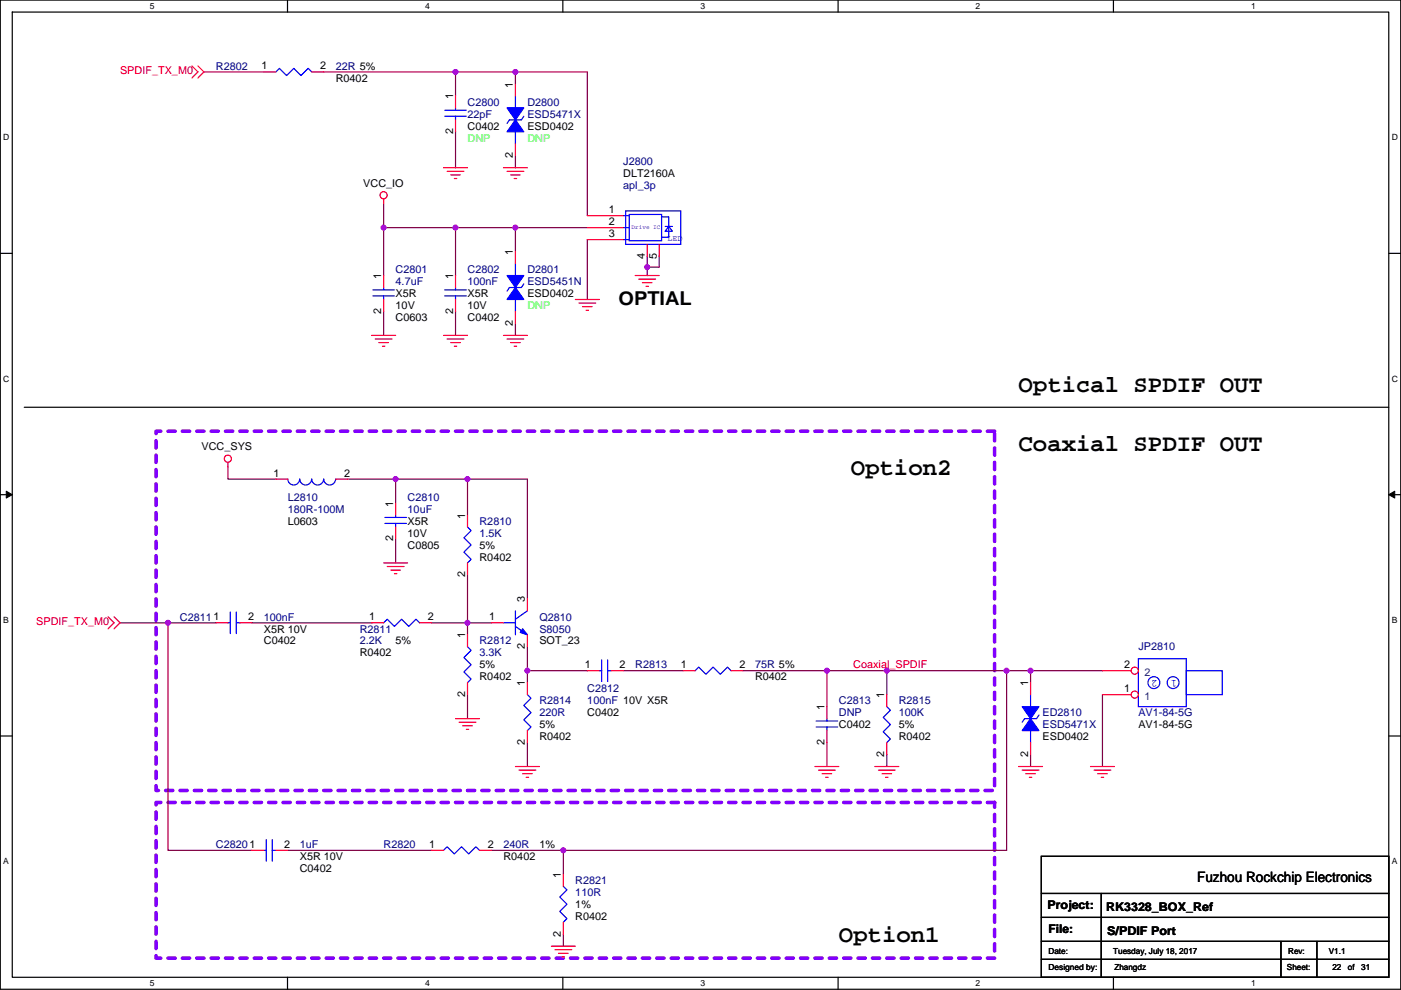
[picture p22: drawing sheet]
<svg xmlns="http://www.w3.org/2000/svg" width="297mm" height="210mm" viewBox="0 0 297 210" stroke-linecap="round" stroke-linejoin="round" font-family="sans-serif">
<defs><g id="words">
<g font-size="5.1">
<text x="216" y="83.1">Optical SPDIF OUT</text>
<text x="216" y="95.8">Coaxial SPDIF OUT</text>
<text x="180.4" y="100.8">Option2</text>
<text x="177.9" y="199.9">Option1</text>
</g>
<text font-size="4.1" x="131.1" y="64.7">OPTIAL</text>
<text font-size="3" x="253.8" y="187.2">Fuzhou Rockchip Electronics</text>
<g font-size="2.5">
<text x="222.1" y="192.9">Project:</text>
<text x="222.3" y="198">File:</text>
<text x="234.5" y="193.1">RK3328_BOX_Ref</text>
<text x="234.8" y="198.2">S/PDIF Port</text>
</g>
<g font-size="2.3" fill="#f00">
<text x="25.5" y="15.8">SPDIF_TX_M0</text>
<text x="7.7" y="132.6">SPDIF_TX_M0</text>
<text x="180.9" y="141.6">Coaxial_SPDIF</text>
</g>
<g font-size="2.3" fill="#000080">
<text x="45.8" y="14.8">R2802</text>
<text x="71.2" y="14.8">22R 5%</text>
<text x="99.1" y="22.4">C2800</text>
<text x="111.8" y="22.4">D2800</text>
<text x="99.1" y="24.9">22pF</text>
<text x="111.8" y="24.9">ESD5471X</text>
<text x="132.1" y="35.1">J2800</text>
<text x="132.1" y="40.2">apl_3p</text>
<text x="83.9" y="58">C2801</text>
<text x="99.1" y="58">C2802</text>
<text x="111.8" y="58">D2801</text>
<text x="83.9" y="60.5">4.7uF</text>
<text x="99.1" y="60.5">100nF</text>
<text x="111.8" y="60.5">ESD5451N</text>
<text x="61" y="106.2">L2810</text>
<text x="86.4" y="106.2">C2810</text>
<text x="61" y="108.8">180R-100M</text>
<text x="86.4" y="108.8">10uF</text>
<text x="101.7" y="111.3">R2810</text>
<text x="101.7" y="113.8">1.5K</text>
<text x="38.2" y="131.6">C28111</text>
<text x="55.9" y="131.6">100nF</text>
<text x="114.4" y="131.6">Q2810</text>
<text x="76.3" y="134.2">R2811</text>
<text x="76.3" y="136.7">2.2K</text>
<text x="101.7" y="136.7">R2812</text>
<text x="114.4" y="134.2">S8050</text>
<text x="241.4" y="138">JP2810</text>
<text x="101.7" y="139.2">3.3K</text>
<text x="134.7" y="141.8">R2813</text>
<text x="160.1" y="141.8">75R 5%</text>
<text x="114.4" y="149.4">R2814</text>
<text x="124.5" y="146.9">C2812</text>
<text x="124.5" y="149.4">100nF 10V X5R</text>
<text x="177.9" y="149.4">C2813</text>
<text x="190.6" y="149.4">R2815</text>
<text x="114.4" y="151.9">220R</text>
<text x="177.9" y="151.9">DNP</text>
<text x="190.6" y="151.9">100K</text>
<text x="221" y="151.9">ED2810</text>
<text x="221" y="154.5">ESD5471X</text>
<text x="241.4" y="151.9">AV1-84-5G</text>
<text x="45.8" y="179.9">C28201</text>
<text x="63.6" y="179.9">1uF</text>
<text x="81.3" y="179.9">R2820</text>
<text x="106.7" y="179.9">240R</text>
<text x="122" y="187.5">R2821</text>
<text x="122" y="190">110R</text>
</g>
<g font-size="2.3">
<text x="55.4" y="14.7">1</text>
<text x="67.9" y="14.7">2</text>
<text x="71.2" y="17.3">R0402</text>
<text x="96.1" y="21.1" transform="rotate(-90 96.1 21.1)">1</text>
<text x="108.8" y="18.6" transform="rotate(-90 108.8 18.6)">1</text>
<text x="96.1" y="28.5" transform="rotate(-90 96.1 28.5)">2</text>
<text x="99.1" y="27.5">C0402</text>
<text x="111.8" y="27.5">ESD0402</text>
<text x="108.8" y="33.6" transform="rotate(-90 108.8 33.6)">2</text>
<text x="77" y="39.7">VCC_IO</text>
<text x="132.1" y="37.6">DLT2160A</text>
<text x="129.1" y="47.8">2</text>
<text x="129.1" y="45.2">1</text>
<text x="129.1" y="50.3">3</text>
<text x="80.8" y="59.2" transform="rotate(-90 80.8 59.2)">1</text>
<text x="96.1" y="59.2" transform="rotate(-90 96.1 59.2)">1</text>
<text x="108.8" y="54.1" transform="rotate(-90 108.8 54.1)">1</text>
<text x="136.7" y="54.9" transform="rotate(-90 136.7 54.9)">4</text>
<text x="139.2" y="54.9" transform="rotate(-90 139.2 54.9)">5</text>
<text x="83.9" y="63">X5R</text>
<text x="83.9" y="65.6">10V</text>
<text x="99.1" y="63">X5R</text>
<text x="99.1" y="65.6">10V</text>
<text x="111.8" y="63">ESD0402</text>
<text x="80.8" y="66.6" transform="rotate(-90 80.8 66.6)">2</text>
<text x="83.9" y="68.1">C0603</text>
<text x="96.1" y="66.6" transform="rotate(-90 96.1 66.6)">2</text>
<text x="99.1" y="68.1">C0402</text>
<text x="108.8" y="69.1" transform="rotate(-90 108.8 69.1)">2</text>
<text x="42.7" y="95.5">VCC_SYS</text>
<text x="58" y="101.1">1</text>
<text x="73" y="101.1">2</text>
<text x="83.4" y="107.5" transform="rotate(-90 83.4 107.5)">1</text>
<text x="61" y="111.3">L0603</text>
<text x="86.4" y="111.3">X5R</text>
<text x="86.4" y="113.8">10V</text>
<text x="98.6" y="110" transform="rotate(-90 98.6 110)">1</text>
<text x="83.4" y="114.9" transform="rotate(-90 83.4 114.9)">2</text>
<text x="86.4" y="116.4">C0805</text>
<text x="101.7" y="118.9">R0402</text>
<text x="101.7" y="116.4">5%</text>
<text x="98.6" y="122.5" transform="rotate(-90 98.6 122.5)">2</text>
<text x="52.6" y="131.6">2</text>
<text x="78.3" y="131.6">1</text>
<text x="90.7" y="131.6">2</text>
<text x="103.7" y="131.6">1</text>
<text x="111.3" y="127.8" transform="rotate(-90 111.3 127.8)">3</text>
<text x="55.9" y="136.7">C0402</text>
<text x="55.9" y="134.2">X5R 10V</text>
<text x="83.9" y="136.7">5%</text>
<text x="98.6" y="135.4" transform="rotate(-90 98.6 135.4)">1</text>
<text x="111.3" y="137.7" transform="rotate(-90 111.3 137.7)">2</text>
<text x="114.4" y="136.7">SOT_23</text>
<text x="76.3" y="139.2">R0402</text>
<text x="101.7" y="141.8">5%</text>
<text x="124" y="141.7">1</text>
<text x="131.4" y="141.7">2</text>
<text x="144.3" y="141.7">1</text>
<text x="156.8" y="141.7">2</text>
<text x="238.3" y="141.7">2</text>
<text x="98.6" y="147.9" transform="rotate(-90 98.6 147.9)">2</text>
<text x="101.7" y="144.3">R0402</text>
<text x="111.3" y="145.6" transform="rotate(-90 111.3 145.6)">1</text>
<text x="160.1" y="144.3">R0402</text>
<text x="187.5" y="148.1" transform="rotate(-90 187.5 148.1)">1</text>
<text x="218" y="145.6" transform="rotate(-90 218 145.6)">1</text>
<text x="238.3" y="146.8">1</text>
<text x="114.4" y="154.5">5%</text>
<text x="124.5" y="151.9">C0402</text>
<text x="174.8" y="150.6" transform="rotate(-90 174.8 150.6)">1</text>
<text x="177.9" y="154.5">C0402</text>
<text x="190.6" y="154.5">5%</text>
<text x="241.4" y="154.5">AV1-84-5G</text>
<text x="111.3" y="158" transform="rotate(-90 111.3 158)">2</text>
<text x="114.4" y="157">R0402</text>
<text x="174.8" y="158" transform="rotate(-90 174.8 158)">2</text>
<text x="187.5" y="160.6" transform="rotate(-90 187.5 160.6)">2</text>
<text x="190.6" y="157">R0402</text>
<text x="218" y="160.6" transform="rotate(-90 218 160.6)">2</text>
<text x="221" y="157">ESD0402</text>
<text x="60.3" y="179.8">2</text>
<text x="91" y="179.8">1</text>
<text x="103.4" y="179.8">2</text>
<text x="114.4" y="179.9">1%</text>
<text x="63.6" y="185">C0402</text>
<text x="63.6" y="182.4">X5R 10V</text>
<text x="106.7" y="182.4">R0402</text>
<text x="118.9" y="186.2" transform="rotate(-90 118.9 186.2)">1</text>
<text x="122" y="195.1">R0402</text>
<text x="122" y="192.6">1%</text>
<text x="118.9" y="198.7" transform="rotate(-90 118.9 198.7)">2</text>
</g>
<g font-size="2.3" fill="#0f0">
<text x="99.1" y="30">DNP</text>
<text x="111.8" y="30">DNP</text>
<text x="111.8" y="65.6">DNP</text>
</g>
<g font-size="2.3" fill="#004080">
<text x="242.6" y="143.3">2</text>
<text x="242.6" y="148.4">1</text>
</g>
<g font-size="2.3" fill="#00f">
<text x="245.4" y="144.2" transform="rotate(180 245.4 144.2)">2</text>
<text x="249.5" y="144.2" transform="rotate(180 249.5 144.2)">1</text>
</g>
<g font-size="1.8">
<text x="31.8" y="1.9">5</text>
<text x="90.1" y="1.9">4</text>
<text x="148.5" y="1.9">3</text>
<text x="206.9" y="1.9">2</text>
<text x="265.2" y="1.9">1</text>
<text x=".7" y="29.8">D</text>
<text x="295.1" y="29.8">D</text>
<text x=".7" y="81">C</text>
<text x="295.1" y="81">C</text>
<text x=".7" y="132.1">B</text>
<text x="295.1" y="132.1">B</text>
<text x=".7" y="183.3">A</text>
<text x="295.1" y="183.3">A</text>
<text x="222.3" y="202.3">Date:</text>
<text x="236" y="202.3">Tuesday, July 18, 2017</text>
<text x="273.1" y="202.3">Rev:</text>
<text x="281.7" y="202.3">V1.1</text>
<text x="31.8" y="209.2">5</text>
<text x="90.1" y="209.2">4</text>
<text x="148.5" y="209.2">3</text>
<text x="206.9" y="209.2">2</text>
<text x="222.3" y="205.8">Designed by:</text>
<text x="236.3" y="205.8">Zhangdz</text>
<text x="265.2" y="209.2">1</text>
<text x="272.9" y="205.8">Sheet:</text>
<text x="282.5" y="205.8">22</text>
<text x="285.8" y="205.8">of</text>
<text x="288.6" y="205.8">31</text>
</g>
<text font-size="1.8" fill="#00f" x="141.5" y="51.2">LED</text>
<text font-size="1.3" fill="#00f" x="133.9" y="48.6">Drive IC</text>
</g></defs>
<path d="M.1 0h296.9v209.8h-296.9zM2.6 2.6h291.8v204.7h-291.8z" fill="none" stroke="#000" stroke-width=".25"/>
<g fill="#fff">
<path d="M31.8 .3h1v2h-1z"/>
<path d="M31.8 207.5h1v2.1h-1z"/>
</g>
<path d="M61 0v2.6M61 207.3v2.5" fill="none" stroke="#000" stroke-width=".25"/>
<g fill="#fff">
<path d="M90.1 .3h1v2h-1z"/>
<path d="M90.1 207.5h1v2.1h-1z"/>
</g>
<path d="M119.3 0v2.6M119.3 207.3v2.5" fill="none" stroke="#000" stroke-width=".25"/>
<g fill="#fff">
<path d="M148.5 .3h1v2h-1z"/>
<path d="M148.5 207.5h1v2.1h-1z"/>
</g>
<path d="M177.7 0v2.6M177.7 207.3v2.5" fill="none" stroke="#000" stroke-width=".25"/>
<g fill="#fff">
<path d="M206.9 .3h1v2h-1z"/>
<path d="M206.9 207.5h1v2.1h-1z"/>
</g>
<path d="M236.1 0v2.6M236.1 207.3v2.5" fill="none" stroke="#000" stroke-width=".25"/>
<g fill="#fff">
<path d="M265.2 .3h1v2h-1z"/>
<path d="M265.2 207.5h1v2.1h-1z"/>
<path d="M.7 28.2h1.3v2h-1.3z"/>
<path d="M295.1 28.2h1.3v2h-1.3z"/>
<path d="M.7 79.3h1.3v2.1h-1.3z"/>
<path d="M295.1 79.3h1.3v2.1h-1.3z"/>
</g>
<path d="M.1 53.7h2.5M294.4 53.7h2.6" fill="none" stroke="#000" stroke-width=".25"/>
<g fill="#fff">
<path d="M.7 130.5h1.2v2h-1.2z"/>
<path d="M295.1 130.5h1.2v2h-1.2z"/>
</g>
<path d="M.1 104.9h2.5M294.4 104.9h2.6" fill="none" stroke="#000" stroke-width=".25"/>
<path d="M1.3 104.2l1.3 .7-1.3 .7zM294.4 104.9l1.3-.7v1.4z" fill="#000" stroke="#000" stroke-width=".21"/>
<g fill="#fff">
<path d="M.7 181.7h1.2v2h-1.2z"/>
<path d="M295.1 181.7h1.2v2h-1.2z"/>
</g>
<path d="M5.1 86.4h289.3M.1 156.1h2.5M294.4 156.1h2.6M220.8 181.6h73.6v25.7h-73.6zM220.8 189.5h73.6M220.8 194.6h73.6M220.8 199.7h73.6M233.5 189.5v17.8M271.6 199.7v7.6M279.2 199.7v7.6M220.8 203.5h73.6" fill="none" stroke="#000" stroke-width=".25"/>
<path d="M33.1 91.5h177.8v76.2h-177.8zM33.1 170.2h177.8v33h-177.8z" fill="none" stroke="#8000ff" stroke-width=".76" stroke-dasharray="1.5 1.5"/>
<g fill="none" stroke="#800040" stroke-width=".25">
<path d="M43.2 15.3h12.7M68.6 15.3h28v5M96.6 15.3h12.7M109.3 15.3v2.5M109.3 15.3h15.2v30.4M96.6 28v7.6M109.3 33v2.6M81.3 48.3h15.3M81.3 48.3v10.1M81.3 43.2v5.1M96.6 48.3h12.7M96.6 48.3v10.1"/>
<path d="M109.3 48.3v5.1M109.3 48.3h15.2M124.5 50.8v12.7M137.2 56.7v1.7M137.2 54.4v2.3M139.8 54.4v2.3h-2.6M81.3 66.1v5M96.6 66.1v5M109.3 68.6v2.5M48.3 99.1v2.5h10.2M73.7 101.6h10.2M83.9 114.3v5.1"/>
<path d="M83.9 101.6h15.2M83.9 101.6v5.1M99.1 101.6h12.7v25.4M99.1 101.6v7.6M25.5 132.1h10.1M35.6 132.1v48.3h17.8M35.6 132.1h10.2M53.4 132.1h25.4M91.5 132.1h7.6M99.1 132.1v2.5M99.1 132.1h5.1M99.1 121.9v10.2"/>
<path d="M111.8 137.2v5.1M99.1 147.3v5.1M111.8 142.3h12.7M111.8 142.3v2.5M111.8 157.5v5.1M132.1 142.3h12.7M157.5 142.3h17.8M175.3 157.5v5.1M188 142.3v5M188 142.3h30.5M188 142.3h-12.7v7.6M213.4 142.3v38.1h-94"/>
<path d="M218.5 142.3v2.5M218.5 142.3h15.2M233.7 147.3v15.3M188 160v2.6M218.5 160v2.6M61 180.4h30.5M104.2 180.4h15.2M119.4 198.1v2.6M119.4 180.4v5"/>
</g>
<g fill="#f0f" stroke="#f0f" stroke-width=".25">
<circle cx="109.3" cy="15.2" r=".5"/>
<circle cx="96.6" cy="15.2" r=".5"/>
<circle cx="96.6" cy="48.3" r=".5"/>
<circle cx="81.3" cy="48.3" r=".5"/>
<circle cx="109.3" cy="48.3" r=".5"/>
<circle cx="137.2" cy="56.6" r=".5"/>
<circle cx="99.1" cy="132.1" r=".5"/>
<circle cx="83.9" cy="101.6" r=".5"/>
<circle cx="99.1" cy="101.6" r=".5"/>
<circle cx="111.8" cy="142.2" r=".5"/>
<circle cx="175.3" cy="142.2" r=".5"/>
<circle cx="188" cy="142.2" r=".5"/>
<circle cx="35.6" cy="132.1" r=".5"/>
<circle cx="213.4" cy="142.2" r=".5"/>
<circle cx="119.4" cy="180.3" r=".5"/>
<circle cx="218.5" cy="142.2" r=".5"/>
</g>
<g fill="none" stroke="#f00" stroke-width=".25">
<path d="M40.7 14l1.3 1.3-1.3 1.2M42 14l1.2 1.3-1.2 1.2M55.9 15.3h2.6M66.1 15.3h2.5M109.3 17.8v2.5M94 35.6h5.1M94.8 36.3h3.6M95.6 37.1h2M96.3 37.9h.5M96.6 20.3v2.6M96.6 25.4v2.6M106.7 35.6h5.1"/>
<path d="M107.5 36.3h3.6M108.3 37.1h2M109 37.9h.5M109.3 30.5v2.5M81.3 42.2v1M96.6 58.4v2.6M109.3 53.4v2.5M124.5 48.3h7.6M124.5 50.8h7.6M124.5 45.7h7.6M134.7 58.4h5.1M135.4 59.2h3.6"/>
<path d="M136.2 60h2M137.2 51.8v2.6M139.8 51.8v2.6M78.8 71.1h5.1M79.6 71.9h3.5M80.3 72.7h2.1M81.1 73.4h.5M94 71.1h5.1M94.8 71.9h3.6M95.6 72.7h2M96.3 73.4h.5M96.6 63.5v2.6"/>
<path d="M106.7 71.1h5.1M107.5 71.9h3.6M108.3 72.7h2M109 73.4h.5M109.3 66.1v2.5M122 63.5h5.1M122.7 64.3h3.6M123.5 65h2M124.3 65.8h.5M137 60.7h.5M48.3 98.1v1M81.3 119.4h5.1"/>
<path d="M99.1 109.2v2.6M99.1 119.4v2.5M22.9 130.8l1.3 1.3-1.3 1.3M24.2 130.8l1.3 1.3-1.3 1.3M45.8 132.1h2.5M50.9 132.1h2.5M78.8 132.1h2.5M82.1 120.2h3.6M82.9 120.9h2M83.6 121.7h.5M89 132.1h2.5M96.6 152.4h5.1"/>
<path d="M97.3 153.2h3.6M98.1 153.9h2M98.9 154.7h.5M144.8 142.3h2.6M155 142.3h2.5M188 147.3v2.6M188 157.5v2.5M109.3 162.6h5.1M110 163.3h3.6M110.8 164.1h2M111.6 164.9h.5M172.8 162.6h5.1"/>
<path d="M173.5 163.3h3.6M174.3 164.1h2M175.1 164.9h.5M185.5 162.6h5.1M186.2 163.3h3.6M187 164.1h2M187.8 164.9h.5M216 162.6h5M216.7 163.3h3.6M217.5 164.1h2M218.2 164.9h.6M231.2 162.6h5.1"/>
<path d="M232 163.3h3.5M232.7 164.1h2.1M233.5 164.9h.5M53.4 180.4h2.5M58.5 180.4h2.5M91.5 180.4h2.5M101.7 180.4h2.5M119.4 185.4v2.6M119.4 195.6v2.5M116.9 200.7h5.1M117.7 201.4h3.5M118.4 202.2h2.1"/>
<path d="M119.2 203h.5"/>
<circle cx="81.3" cy="41.4" r=".76"/>
<circle cx="48.3" cy="97.3" r=".76"/>
</g>
<g fill="none" stroke="#00f" stroke-width=".25">
<path d="M58.5 15.3l.7-.8 1.6 1.5 1.5-1.5 1.5 1.5 1.5-1.5 .8 .8M94.3 24.7h4.6M94.3 23.4h4.6M96.6 22.9v.5M96.6 24.7v.7M109.3 20.3v2.6M109.3 28v2.5M111.1 24.7l-.5 .7h-2.6l-.5 .8M109.3 55.9v2.5M132.1 45.7h1.3M132.1 48.3h1.3M132.1 50.8h1.3"/>
<path d="M132.6 44.7h11.7v7.1h-11.7zM133.4 45.5h6.9v5.6h-6.9zM140.3 46h1.5v4.3h-1.5M141 48h1.6M141.8 48l.8 1h-1.6zM94.3 62.8h4.6M94.3 61.5h4.6M96.6 61v.5M96.6 62.8v.7M109.3 63.5v2.6M111.1 60.2l-.5 .8h-2.6l-.5 .7M99.1 111.8l.8 .7-1.5 1.6 1.5 1.5-1.5 1.5 1.5 1.5-.8 .8"/>
<path d="M48.3 132.1h.5M48.8 129.8v4.6M50.1 132.1h.8M50.1 129.8v4.6M81.3 132.1l.8-.8 1.5 1.6 1.6-1.6 1.5 1.6 1.5-1.6 .8 .8M241.4 139.7h10.1v10.2h-10.1zM147.4 142.3l.7-.8 1.6 1.5 1.5-1.5 1.5 1.5 1.5-1.5 .8 .8M188 149.9l.8 .7-1.5 1.6 1.5 1.5-1.5 1.5 1.5 1.5-.8 .8M251.5 142.3h7.6v5h-7.6zM56.4 178.1v4.5M57.7 178.1v4.5M55.9 180.4h.5"/>
<path d="M57.7 180.4h.8M94 180.4l.8-.8 1.5 1.5 1.6-1.5 1.5 1.5 1.5-1.5 .8 .8M119.4 188l.8 .7-1.5 1.6 1.5 1.5-1.5 1.5 1.5 1.5-.8 .8"/>
<circle cx="244.6" cy="144.8" r="1.26"/>
<circle cx="248.7" cy="144.8" r="1.26"/>
</g>
<g fill="#00f" stroke="#00f" stroke-width=".25">
<path d="M107.5 58.4h3.6l-1.8 2.6z" fill-rule="evenodd"/>
<path d="M109.3 61l1.8 2.5h-3.6z" fill-rule="evenodd"/>
<path d="M107.5 22.9h3.6l-1.8 2.5z" fill-rule="evenodd"/>
<path d="M109.3 25.4l1.8 2.6h-3.6z" fill-rule="evenodd"/>
</g>
<circle cx="240.6" cy="147.3" r=".76" fill="#fff" stroke="#f00" stroke-width=".25"/>
<path d="M233.7 147.3h6.1" fill="none" stroke="#f00" stroke-width=".25"/>
<circle cx="240.6" cy="142.2" r=".76" fill="#fff" stroke="#f00" stroke-width=".25"/>
<g fill="none" stroke="#f00" stroke-width=".25">
<path d="M81.3 58.4v2.6M81.3 63.5v2.6M58.5 101.6h2.5M71.2 101.6h2.5M83.9 106.7v2.5M83.9 111.8v2.5M99.1 134.6v2.6M104.2 132.1h2.5M111.8 134.6v2.6M111.8 127v2.6M99.1 144.8v2.5M111.8 144.8v2.5"/>
<path d="M111.8 155v2.5M124.5 142.3h2.6M129.6 142.3h2.5M175.3 149.9v2.5M175.3 155v2.5M218.5 144.8v2.5M218.5 157.5v2.5M233.7 142.3h6.1"/>
</g>
<g fill="none" stroke="#00f" stroke-width=".25">
<path d="M79.1 62.8h4.5M79.1 61.5h4.5M81.3 61v.5M81.3 62.8v.7M61 101.6a1.26 1.26 0 0 0 1.3 1.3 1.26 1.26 0 0 0 1.2-1.3 1.27 1.27 0 0 0 1.3 1.3 1.27 1.27 0 0 0 1.3-1.3 1.27 1.27 0 0 0 1.2 1.3 1.27 1.27 0 0 0 1.3-1.3 1.27 1.27 0 0 0 1.3 1.3 1.27 1.27 0 0 0 1.3-1.3M81.6 111h4.6M81.6 109.7h4.6M83.9 109.2v.5M83.9 111v.8M99.1 137.2l.8 .7-1.5 1.6 1.5 1.5-1.5 1.5 1.5 1.5-.8 .8M106.7 132.1h2.6M109.3 132.9l2.5 1.7"/>
<path d="M109.3 129.6v5M111.8 129.6l-2.5 1.7M127.6 140v4.5M128.8 140v4.5M111.8 147.3l.8 .8-1.5 1.5 1.5 1.6-1.5 1.5 1.5 1.5-.8 .8M127.1 142.3h.5M128.8 142.3h.8M173 154.2h4.6M173 152.9h4.6M175.3 152.4v.5M175.3 154.2v.8M218.5 147.3v2.6"/>
<path d="M218.5 155v2.5M220.3 151.7l-.5 .7h-2.6l-.5 .8"/>
</g>
<g fill="#00f" stroke="#00f" stroke-width=".25">
<path d="M216.7 149.9h3.6l-1.8 2.5z" fill-rule="evenodd"/>
<path d="M218.5 152.4l1.8 2.6h-3.6z" fill-rule="evenodd"/>
<path d="M110.8 133.4l1 1.2-1.5-.5z" fill-rule="evenodd"/>
</g>
<g fill="#f0f" stroke="#f0f" stroke-width=".25">
<circle cx="109.3" cy="15.2" r=".5"/>
<circle cx="96.6" cy="15.2" r=".5"/>
<circle cx="96.6" cy="48.3" r=".5"/>
<circle cx="81.3" cy="48.3" r=".5"/>
<circle cx="109.3" cy="48.3" r=".5"/>
<circle cx="137.2" cy="56.6" r=".5"/>
<circle cx="99.1" cy="132.1" r=".5"/>
<circle cx="83.9" cy="101.6" r=".5"/>
<circle cx="99.1" cy="101.6" r=".5"/>
<circle cx="111.8" cy="142.2" r=".5"/>
<circle cx="175.3" cy="142.2" r=".5"/>
<circle cx="188" cy="142.2" r=".5"/>
<circle cx="35.6" cy="132.1" r=".5"/>
<circle cx="213.4" cy="142.2" r=".5"/>
<circle cx="119.4" cy="180.3" r=".5"/>
<circle cx="218.5" cy="142.2" r=".5"/>
</g>
<use href="#words"/>
</svg>
